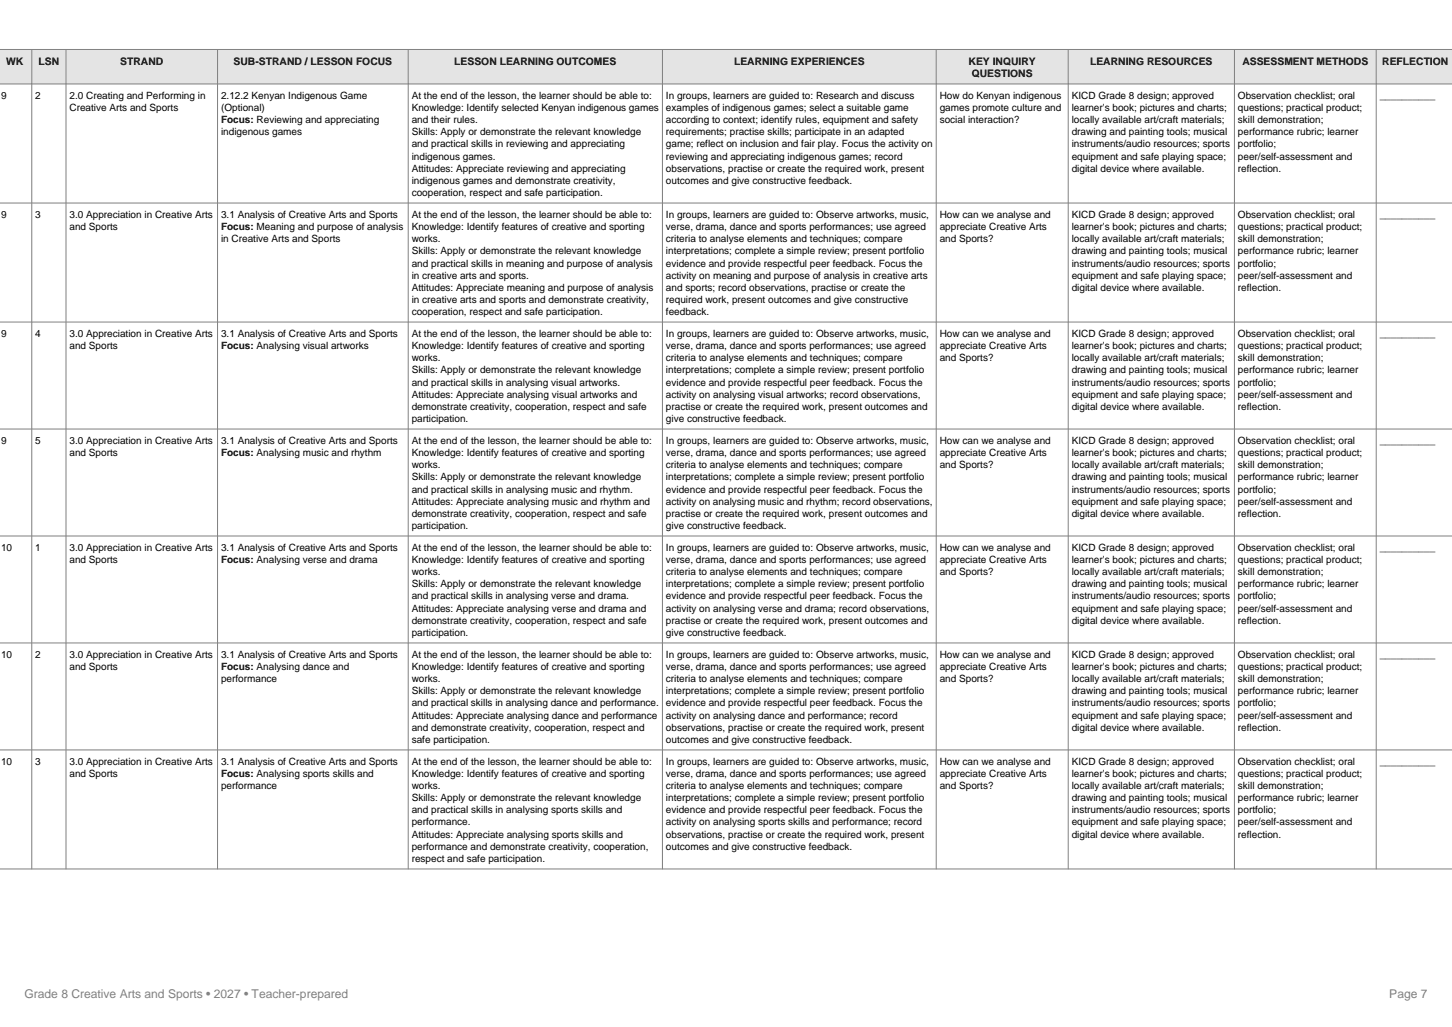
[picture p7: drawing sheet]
<svg xmlns="http://www.w3.org/2000/svg" width="297mm" height="210mm" viewBox="0 0 297 210" stroke-linecap="round" stroke-linejoin="round" font-family="sans-serif">
<defs><g id="words">
<g font-size="2.5" fill="#808080">
<text x="5" y="204">Grade 8 Creative Arts and Sports • 2027 • Teacher-prepared</text>
<text x="284.2" y="204">Page 7</text>
</g>
<g font-size="2.1">
<text x="1.2" y="13.3">WK</text>
<text x="7.9" y="13.3">LSN</text>
<text x="24.6" y="13.3">STRAND</text>
<text x="47.8" y="13.3">SUB-STRAND / LESSON FOCUS</text>
<text x="92.9" y="13.3">LESSON LEARNING OUTCOMES</text>
<text x="150.2" y="13.3">LEARNING EXPERIENCES</text>
<text x="198.1" y="13.3">KEY INQUIRY</text>
<text x="198.8" y="15.8">QUESTIONS</text>
<text x="223" y="13.3">LEARNING RESOURCES</text>
<text x="254.1" y="13.3">ASSESSMENT METHODS</text>
<text x="282.7" y="13.3">REFLECTION</text>
</g>
<g font-size="2">
<text x=".2" y="20.3">9</text>
<text x="7.2" y="20.3">2</text>
<text x="14.2" y="20.3">2.0 Creating and Performing in</text>
<text x="14.2" y="22.7">Creative Arts and Sports</text>
<text x="45.2" y="20.3">2.12.2 Kenyan Indigenous Game</text>
<text x="45.2" y="22.7">(Optional)</text>
<text x="84.2" y="20.3">At the end of the lesson, the learner should be able to:</text>
<text x="84.2" y="22.7">Knowledge: Identify selected Kenyan indigenous games</text>
<text x="136.2" y="20.3">In groups, learners are guided to: Research and discuss</text>
<text x="136.2" y="22.7">examples of indigenous games; select a suitable game</text>
<text x="192.2" y="20.3">How do Kenyan indigenous</text>
<text x="192.2" y="22.7">games promote culture and</text>
<text x="219.2" y="20.3">KICD Grade 8 design; approved</text>
<text x="219.2" y="22.7">learner's book; pictures and charts;</text>
<text x="253.2" y="20.3">Observation checklist; oral</text>
<text x="253.2" y="22.7">questions; practical product;</text>
<text x="282.2" y="20.3">__________</text>
<text x="45.2" y="25.2">Focus: Reviewing and appreciating</text>
<text x="45.2" y="27.7">indigenous games</text>
<text x="84.2" y="25.2">and their rules.</text>
<text x="84.2" y="27.7">Skills: Apply or demonstrate the relevant knowledge</text>
<text x="136.2" y="25.2">according to context; identify rules, equipment and safety</text>
<text x="136.2" y="27.7">requirements; practise skills; participate in an adapted</text>
<text x="192.2" y="25.2">social interaction?</text>
<text x="219.2" y="25.2">locally available art/craft materials;</text>
<text x="219.2" y="27.7">drawing and painting tools; musical</text>
<text x="253.2" y="25.2">skill demonstration;</text>
<text x="253.2" y="27.7">performance rubric; learner</text>
<text x="84.2" y="30.2">and practical skills in reviewing and appreciating</text>
<text x="84.2" y="32.6">indigenous games.</text>
<text x="84.2" y="35.1">Attitudes: Appreciate reviewing and appreciating</text>
<text x="136.2" y="30.2">game; reflect on inclusion and fair play. Focus the activity on</text>
<text x="136.2" y="32.6">reviewing and appreciating indigenous games; record</text>
<text x="136.2" y="35.1">observations, practise or create the required work, present</text>
<text x="219.2" y="30.2">instruments/audio resources; sports</text>
<text x="219.2" y="32.6">equipment and safe playing space;</text>
<text x="219.2" y="35.1">digital device where available.</text>
<text x="253.2" y="30.2">portfolio;</text>
<text x="253.2" y="32.6">peer/self-assessment and</text>
<text x="253.2" y="35.1">reflection.</text>
<text x="84.2" y="37.6">indigenous games and demonstrate creativity,</text>
<text x="84.2" y="40">cooperation, respect and safe participation.</text>
<text x="136.2" y="37.6">outcomes and give constructive feedback.</text>
<text x=".2" y="44.6">9</text>
<text x="7.2" y="44.6">3</text>
<text x="14.2" y="44.6">3.0 Appreciation in Creative Arts</text>
<text x="14.2" y="47.1">and Sports</text>
<text x="45.2" y="44.6">3.1 Analysis of Creative Arts and Sports</text>
<text x="45.2" y="47.1">Focus: Meaning and purpose of analysis</text>
<text x="84.2" y="44.6">At the end of the lesson, the learner should be able to:</text>
<text x="84.2" y="47.1">Knowledge: Identify features of creative and sporting</text>
<text x="136.2" y="44.6">In groups, learners are guided to: Observe artworks, music,</text>
<text x="136.2" y="47.1">verse, drama, dance and sports performances; use agreed</text>
<text x="192.2" y="44.6">How can we analyse and</text>
<text x="192.2" y="47.1">appreciate Creative Arts</text>
<text x="219.2" y="44.6">KICD Grade 8 design; approved</text>
<text x="219.2" y="47.1">learner's book; pictures and charts;</text>
<text x="253.2" y="44.6">Observation checklist; oral</text>
<text x="253.2" y="47.1">questions; practical product;</text>
<text x="282.2" y="44.6">__________</text>
<text x="45.2" y="49.6">in Creative Arts and Sports</text>
<text x="84.2" y="49.6">works.</text>
<text x="84.2" y="52">Skills: Apply or demonstrate the relevant knowledge</text>
<text x="136.2" y="49.6">criteria to analyse elements and techniques; compare</text>
<text x="136.2" y="52">interpretations; complete a simple review; present portfolio</text>
<text x="192.2" y="49.6">and Sports?</text>
<text x="219.2" y="49.6">locally available art/craft materials;</text>
<text x="219.2" y="52">drawing and painting tools; musical</text>
<text x="253.2" y="49.6">skill demonstration;</text>
<text x="253.2" y="52">performance rubric; learner</text>
<text x="84.2" y="54.5">and practical skills in meaning and purpose of analysis</text>
<text x="84.2" y="57">in creative arts and sports.</text>
<text x="84.2" y="59.4">Attitudes: Appreciate meaning and purpose of analysis</text>
<text x="136.2" y="54.5">evidence and provide respectful peer feedback. Focus the</text>
<text x="136.2" y="57">activity on meaning and purpose of analysis in creative arts</text>
<text x="136.2" y="59.4">and sports; record observations, practise or create the</text>
<text x="219.2" y="54.5">instruments/audio resources; sports</text>
<text x="219.2" y="57">equipment and safe playing space;</text>
<text x="219.2" y="59.4">digital device where available.</text>
<text x="253.2" y="54.5">portfolio;</text>
<text x="253.2" y="57">peer/self-assessment and</text>
<text x="253.2" y="59.4">reflection.</text>
<text x="84.2" y="61.9">in creative arts and sports and demonstrate creativity,</text>
<text x="84.2" y="64.4">cooperation, respect and safe participation.</text>
<text x="136.2" y="61.9">required work, present outcomes and give constructive</text>
<text x="136.2" y="64.4">feedback.</text>
<text x=".2" y="69">9</text>
<text x="7.2" y="69">4</text>
<text x="14.2" y="69">3.0 Appreciation in Creative Arts</text>
<text x="14.2" y="71.4">and Sports</text>
<text x="45.2" y="69">3.1 Analysis of Creative Arts and Sports</text>
<text x="45.2" y="71.4">Focus: Analysing visual artworks</text>
<text x="84.2" y="69">At the end of the lesson, the learner should be able to:</text>
<text x="84.2" y="71.4">Knowledge: Identify features of creative and sporting</text>
<text x="136.2" y="69">In groups, learners are guided to: Observe artworks, music,</text>
<text x="136.2" y="71.4">verse, drama, dance and sports performances; use agreed</text>
<text x="192.2" y="69">How can we analyse and</text>
<text x="192.2" y="71.4">appreciate Creative Arts</text>
<text x="219.2" y="69">KICD Grade 8 design; approved</text>
<text x="219.2" y="71.4">learner's book; pictures and charts;</text>
<text x="253.2" y="69">Observation checklist; oral</text>
<text x="253.2" y="71.4">questions; practical product;</text>
<text x="282.2" y="69">__________</text>
<text x="84.2" y="73.9">works.</text>
<text x="84.2" y="76.4">Skills: Apply or demonstrate the relevant knowledge</text>
<text x="136.2" y="73.9">criteria to analyse elements and techniques; compare</text>
<text x="136.2" y="76.4">interpretations; complete a simple review; present portfolio</text>
<text x="192.2" y="73.9">and Sports?</text>
<text x="219.2" y="73.9">locally available art/craft materials;</text>
<text x="219.2" y="76.4">drawing and painting tools; musical</text>
<text x="253.2" y="73.9">skill demonstration;</text>
<text x="253.2" y="76.4">performance rubric; learner</text>
<text x="84.2" y="78.8">and practical skills in analysing visual artworks.</text>
<text x="84.2" y="81.3">Attitudes: Appreciate analysing visual artworks and</text>
<text x="84.2" y="83.8">demonstrate creativity, cooperation, respect and safe</text>
<text x="136.2" y="78.8">evidence and provide respectful peer feedback. Focus the</text>
<text x="136.2" y="81.3">activity on analysing visual artworks; record observations,</text>
<text x="136.2" y="83.8">practise or create the required work, present outcomes and</text>
<text x="219.2" y="78.8">instruments/audio resources; sports</text>
<text x="219.2" y="81.3">equipment and safe playing space;</text>
<text x="219.2" y="83.8">digital device where available.</text>
<text x="253.2" y="78.8">portfolio;</text>
<text x="253.2" y="81.3">peer/self-assessment and</text>
<text x="253.2" y="83.8">reflection.</text>
<text x="84.2" y="86.2">participation.</text>
<text x="136.2" y="86.2">give constructive feedback.</text>
<text x=".2" y="90.8">9</text>
<text x="7.2" y="90.8">5</text>
<text x="14.2" y="90.8">3.0 Appreciation in Creative Arts</text>
<text x="14.2" y="93.3">and Sports</text>
<text x="45.2" y="90.8">3.1 Analysis of Creative Arts and Sports</text>
<text x="45.2" y="93.3">Focus: Analysing music and rhythm</text>
<text x="84.2" y="90.8">At the end of the lesson, the learner should be able to:</text>
<text x="84.2" y="93.3">Knowledge: Identify features of creative and sporting</text>
<text x="84.2" y="95.8">works.</text>
<text x="136.2" y="90.8">In groups, learners are guided to: Observe artworks, music,</text>
<text x="136.2" y="93.3">verse, drama, dance and sports performances; use agreed</text>
<text x="136.2" y="95.8">criteria to analyse elements and techniques; compare</text>
<text x="192.2" y="90.8">How can we analyse and</text>
<text x="192.2" y="93.3">appreciate Creative Arts</text>
<text x="192.2" y="95.8">and Sports?</text>
<text x="219.2" y="90.8">KICD Grade 8 design; approved</text>
<text x="219.2" y="93.3">learner's book; pictures and charts;</text>
<text x="219.2" y="95.8">locally available art/craft materials;</text>
<text x="253.2" y="90.8">Observation checklist; oral</text>
<text x="253.2" y="93.3">questions; practical product;</text>
<text x="253.2" y="95.8">skill demonstration;</text>
<text x="282.2" y="90.8">__________</text>
<text x="84.2" y="98.2">Skills: Apply or demonstrate the relevant knowledge</text>
<text x="84.2" y="100.7">and practical skills in analysing music and rhythm.</text>
<text x="136.2" y="98.2">interpretations; complete a simple review; present portfolio</text>
<text x="136.2" y="100.7">evidence and provide respectful peer feedback. Focus the</text>
<text x="219.2" y="98.2">drawing and painting tools; musical</text>
<text x="219.2" y="100.7">instruments/audio resources; sports</text>
<text x="253.2" y="98.2">performance rubric; learner</text>
<text x="253.2" y="100.7">portfolio;</text>
<text x="84.2" y="103.2">Attitudes: Appreciate analysing music and rhythm and</text>
<text x="84.2" y="105.6">demonstrate creativity, cooperation, respect and safe</text>
<text x="136.2" y="103.2">activity on analysing music and rhythm; record observations,</text>
<text x="136.2" y="105.6">practise or create the required work, present outcomes and</text>
<text x="219.2" y="103.2">equipment and safe playing space;</text>
<text x="219.2" y="105.6">digital device where available.</text>
<text x="253.2" y="103.2">peer/self-assessment and</text>
<text x="253.2" y="105.6">reflection.</text>
<text x=".2" y="112.7">10</text>
<text x="7.2" y="112.7">1</text>
<text x="14.2" y="112.7">3.0 Appreciation in Creative Arts</text>
<text x="45.2" y="112.7">3.1 Analysis of Creative Arts and Sports</text>
<text x="84.2" y="108.1">participation.</text>
<text x="84.2" y="112.7">At the end of the lesson, the learner should be able to:</text>
<text x="136.2" y="108.1">give constructive feedback.</text>
<text x="136.2" y="112.7">In groups, learners are guided to: Observe artworks, music,</text>
<text x="192.2" y="112.7">How can we analyse and</text>
<text x="219.2" y="112.7">KICD Grade 8 design; approved</text>
<text x="253.2" y="112.7">Observation checklist; oral</text>
<text x="282.2" y="112.7">__________</text>
<text x="14.2" y="115.2">and Sports</text>
<text x="45.2" y="115.2">Focus: Analysing verse and drama</text>
<text x="84.2" y="115.2">Knowledge: Identify features of creative and sporting</text>
<text x="84.2" y="117.6">works.</text>
<text x="136.2" y="115.2">verse, drama, dance and sports performances; use agreed</text>
<text x="136.2" y="117.6">criteria to analyse elements and techniques; compare</text>
<text x="192.2" y="115.2">appreciate Creative Arts</text>
<text x="192.2" y="117.6">and Sports?</text>
<text x="219.2" y="115.2">learner's book; pictures and charts;</text>
<text x="219.2" y="117.6">locally available art/craft materials;</text>
<text x="253.2" y="115.2">questions; practical product;</text>
<text x="253.2" y="117.6">skill demonstration;</text>
<text x="84.2" y="120.1">Skills: Apply or demonstrate the relevant knowledge</text>
<text x="84.2" y="122.6">and practical skills in analysing verse and drama.</text>
<text x="84.2" y="125.1">Attitudes: Appreciate analysing verse and drama and</text>
<text x="136.2" y="120.1">interpretations; complete a simple review; present portfolio</text>
<text x="136.2" y="122.6">evidence and provide respectful peer feedback. Focus the</text>
<text x="136.2" y="125.1">activity on analysing verse and drama; record observations,</text>
<text x="219.2" y="120.1">drawing and painting tools; musical</text>
<text x="219.2" y="122.6">instruments/audio resources; sports</text>
<text x="219.2" y="125.1">equipment and safe playing space;</text>
<text x="253.2" y="120.1">performance rubric; learner</text>
<text x="253.2" y="122.6">portfolio;</text>
<text x="253.2" y="125.1">peer/self-assessment and</text>
<text x="84.2" y="127.5">demonstrate creativity, cooperation, respect and safe</text>
<text x="84.2" y="130">participation.</text>
<text x="136.2" y="127.5">practise or create the required work, present outcomes and</text>
<text x="136.2" y="130">give constructive feedback.</text>
<text x="219.2" y="127.5">digital device where available.</text>
<text x="253.2" y="127.5">reflection.</text>
<text x=".2" y="134.6">10</text>
<text x="7.2" y="134.6">2</text>
<text x="14.2" y="134.6">3.0 Appreciation in Creative Arts</text>
<text x="14.2" y="137">and Sports</text>
<text x="45.2" y="134.6">3.1 Analysis of Creative Arts and Sports</text>
<text x="45.2" y="137">Focus: Analysing dance and</text>
<text x="84.2" y="134.6">At the end of the lesson, the learner should be able to:</text>
<text x="84.2" y="137">Knowledge: Identify features of creative and sporting</text>
<text x="136.2" y="134.6">In groups, learners are guided to: Observe artworks, music,</text>
<text x="136.2" y="137">verse, drama, dance and sports performances; use agreed</text>
<text x="192.2" y="134.6">How can we analyse and</text>
<text x="192.2" y="137">appreciate Creative Arts</text>
<text x="219.2" y="134.6">KICD Grade 8 design; approved</text>
<text x="219.2" y="137">learner's book; pictures and charts;</text>
<text x="253.2" y="134.6">Observation checklist; oral</text>
<text x="253.2" y="137">questions; practical product;</text>
<text x="282.2" y="134.6">__________</text>
<text x="45.2" y="139.5">performance</text>
<text x="84.2" y="139.5">works.</text>
<text x="84.2" y="142">Skills: Apply or demonstrate the relevant knowledge</text>
<text x="136.2" y="139.5">criteria to analyse elements and techniques; compare</text>
<text x="136.2" y="142">interpretations; complete a simple review; present portfolio</text>
<text x="192.2" y="139.5">and Sports?</text>
<text x="219.2" y="139.5">locally available art/craft materials;</text>
<text x="219.2" y="142">drawing and painting tools; musical</text>
<text x="253.2" y="139.5">skill demonstration;</text>
<text x="253.2" y="142">performance rubric; learner</text>
<text x="84.2" y="144.5">and practical skills in analysing dance and performance.</text>
<text x="84.2" y="146.9">Attitudes: Appreciate analysing dance and performance</text>
<text x="84.2" y="149.4">and demonstrate creativity, cooperation, respect and</text>
<text x="136.2" y="144.5">evidence and provide respectful peer feedback. Focus the</text>
<text x="136.2" y="146.9">activity on analysing dance and performance; record</text>
<text x="136.2" y="149.4">observations, practise or create the required work, present</text>
<text x="219.2" y="144.5">instruments/audio resources; sports</text>
<text x="219.2" y="146.9">equipment and safe playing space;</text>
<text x="219.2" y="149.4">digital device where available.</text>
<text x="253.2" y="144.5">portfolio;</text>
<text x="253.2" y="146.9">peer/self-assessment and</text>
<text x="253.2" y="149.4">reflection.</text>
<text x="84.2" y="151.9">safe participation.</text>
<text x="136.2" y="151.9">outcomes and give constructive feedback.</text>
<text x=".2" y="156.4">10</text>
<text x="7.2" y="156.4">3</text>
<text x="14.2" y="156.4">3.0 Appreciation in Creative Arts</text>
<text x="14.2" y="158.9">and Sports</text>
<text x="45.2" y="156.4">3.1 Analysis of Creative Arts and Sports</text>
<text x="45.2" y="158.9">Focus: Analysing sports skills and</text>
<text x="45.2" y="161.4">performance</text>
<text x="84.2" y="156.4">At the end of the lesson, the learner should be able to:</text>
<text x="84.2" y="158.9">Knowledge: Identify features of creative and sporting</text>
<text x="84.2" y="161.4">works.</text>
<text x="136.2" y="156.4">In groups, learners are guided to: Observe artworks, music,</text>
<text x="136.2" y="158.9">verse, drama, dance and sports performances; use agreed</text>
<text x="136.2" y="161.4">criteria to analyse elements and techniques; compare</text>
<text x="192.2" y="156.4">How can we analyse and</text>
<text x="192.2" y="158.9">appreciate Creative Arts</text>
<text x="192.2" y="161.4">and Sports?</text>
<text x="219.2" y="156.4">KICD Grade 8 design; approved</text>
<text x="219.2" y="158.9">learner's book; pictures and charts;</text>
<text x="219.2" y="161.4">locally available art/craft materials;</text>
<text x="253.2" y="156.4">Observation checklist; oral</text>
<text x="253.2" y="158.9">questions; practical product;</text>
<text x="253.2" y="161.4">skill demonstration;</text>
<text x="282.2" y="156.4">__________</text>
<text x="84.2" y="163.9">Skills: Apply or demonstrate the relevant knowledge</text>
<text x="84.2" y="166.3">and practical skills in analysing sports skills and</text>
<text x="136.2" y="163.9">interpretations; complete a simple review; present portfolio</text>
<text x="136.2" y="166.3">evidence and provide respectful peer feedback. Focus the</text>
<text x="219.2" y="163.9">drawing and painting tools; musical</text>
<text x="219.2" y="166.3">instruments/audio resources; sports</text>
<text x="253.2" y="163.9">performance rubric; learner</text>
<text x="253.2" y="166.3">portfolio;</text>
<text x="84.2" y="168.8">performance.</text>
<text x="84.2" y="171.3">Attitudes: Appreciate analysing sports skills and</text>
<text x="84.2" y="173.7">performance and demonstrate creativity, cooperation,</text>
<text x="136.2" y="168.8">activity on analysing sports skills and performance; record</text>
<text x="136.2" y="171.3">observations, practise or create the required work, present</text>
<text x="136.2" y="173.7">outcomes and give constructive feedback.</text>
<text x="219.2" y="168.8">equipment and safe playing space;</text>
<text x="219.2" y="171.3">digital device where available.</text>
<text x="253.2" y="168.8">peer/self-assessment and</text>
<text x="253.2" y="171.3">reflection.</text>
<text x="84.2" y="176.2">respect and safe participation.</text>
</g>
</g></defs>
<path d="M-.1 10.1h297.2v7.1h-297.2z" fill-rule="evenodd" fill="#dce6f1"/>
<g fill="none" stroke="#808080" stroke-width=".2">
<path d="M0 10.1h297.1M0 17.2h297.1M6.5 10.1v167.6M13.5 10.1v167.6M44.5 10.1v167.6M83.5 10.1v167.6M135.5 10.1v167.6M191.5 10.1v167.6M218.5 10.1v167.6M252.5 10.1v167.6M281.5 10.1v167.6M0 41.5h297.1"/>
<path d="M0 65.9h297.1M0 87.7h297.1M0 109.6h297.1M0 131.5h297.1M0 153.3h297.1M0 177.7h297.1"/>
</g>
<use href="#words"/>
</svg>
